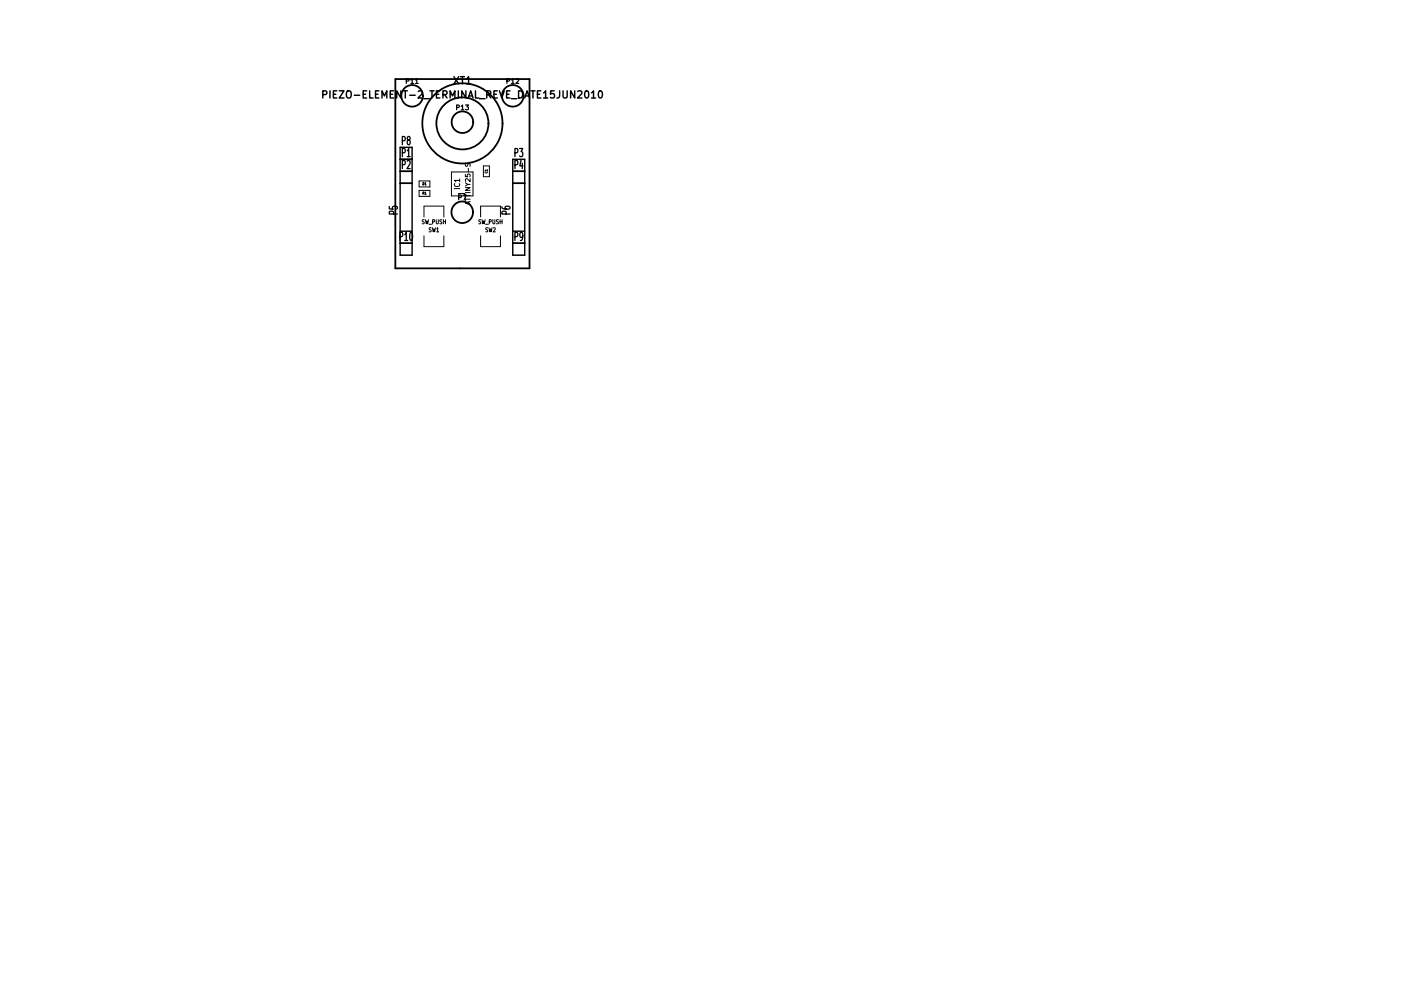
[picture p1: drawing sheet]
<svg xmlns="http://www.w3.org/2000/svg" width="297mm" height="210mm" viewBox="0 0 297 210" stroke-linecap="round" stroke-linejoin="round" font-family="sans-serif">
<g fill="none" stroke="#000" stroke-width=".38">
<path d="M83.8 16.8h28.5v40.1h-28.5z"/>
<circle cx="87.4" cy="20.3" r="2.29"/>
<circle cx="98" cy="26.2" r="8.5"/>
<circle cx="98" cy="26.2" r="5.5"/>
<circle cx="98" cy="25.9" r="2.29"/>
<circle cx="108.7" cy="20.3" r="2.29"/>
<circle cx="98" cy="45" r="2.29"/>
</g>
<g fill="none" stroke="#000" stroke-width=".21">
<path d="M88.9 38.4h2.2v1.2h-2.2zM89.7 38.7a.25 .25 0 0 1 .2 .3 .25 .25 0 0 1-.2 .2zM90.1 38.8l.1-.1v.5M90.1 39.2h.3M95.7 36.5h4.6v5h-4.6zM96.3 40h1.2M96.4 38.9v.1a.52 .52 0 0 0 .5 .6 .52 .52 0 0 0 .5-.6v-.1M97.5 38.2h-1.2l.3 .3M97.5 38v.5M98.7 39.8h1l-1 .6h1M98.7 38.8l.5 .3-.5 .3M98.7 37v.4l.4 .1v-.5h.5v.5"/>
<path d="M98.7 34.7l.1 .5a.43 .43 0 0 0 .5-.5l.3 .1v.5M99.2 39.1h.5M99.3 35.7v.8M99.7 37.9v.6l-.7-.6-.3 .2 .1 .4M102.5 35.2h1.3v2.3h-1.3zM102.9 36.4h-.1a.22 .22 0 0 0 .3 .3 .22 .22 0 0 0 .2-.3M103.3 36.1h-.5l.2 .1M103.3 36v.2M88.9 40.4h2.2v1.2h-2.2zM89.7 41l.2-.1v-.2h-.2v.5M89.8 41l.1 .2M89.9 43.7v2.3"/>
<path d="M89.9 50v2.3M89.9 52.3h4.2M89.9 43.7h4.2M89.9 46.6l-.4 .1v.2l.4 .4-.1 .2-.3-.1M90.1 40.8l.1-.1v.5M90.1 41.2h.3M90.2 46.6l.2 .9 .1-.7 .2 .7 .2-.9M91 47.5h.5M91.4 48.3l-.4 .1v.2l.4 .4-.1 .2-.3-.1M91.7 48.3l.2 .9 .1-.7 .1 .7 .2-.9M91.7 47h.4v-.4h-.4v.9M92.5 46.6v.7l.1 .2 .3-.2v-.7"/>
<path d="M92.6 48.5l.2-.2v.9M92.6 49.2h.4M93.7 46.6l-.4 .1v.2l.4 .4-.2 .2-.2-.1M94 46.6v.9M94 47h.4M94.1 43.7v2.3M94.1 50v2.3M94.4 46.6v.9M97.2 41.5v-.5h1.3v.5M98.7 41.2v.6M98.7 41.9v.6M98.7 42.2h1"/>
<path d="M98.7 41.5h1M98.7 40.8h1M99.4 42.8v.5M99.7 42.7l-1 .4 1 .3M101.9 43.7v2.3M101.9 50v2.3M101.9 52.3h4.2M101.9 43.7h4.2M102 46.6l-.5 .1v.2l.5 .4-.2 .2-.3-.1M102.2 46.6l.2 .9 .1-.7 .2 .7 .2-.9M103 47.5h.5M103.4 48.3l-.4 .1v.2l.4 .4-.1 .2-.3-.1"/>
<path d="M103.7 48.3l.2 .9 .1-.7 .1 .7 .2-.9M103.7 47h.4v-.4h-.4v.9M104.5 46.6v.7l.1 .2 .3-.2v-.7M104.6 48.4l.3-.1 .1 .2-.5 .7h.5M105.7 46.6l-.4 .1v.2l.4 .4-.2 .2-.2-.1M106 47h.5M106 46.6v.9M106.1 43.7v2.3M106.1 50v2.3M106.5 46.6v.9"/>
</g>
<g fill="none" stroke="#000" stroke-width=".3">
<path d="M70 19.3v1.5M70.7 20h.5M71.4 19.3h-.7v1.5h.7M71.9 19.3h1l-1 1.5h1M73.7 19.3h.1a.51 .51 0 0 1 .7 .5v.5a.51 .51 0 0 1-.6 .5 .51 .51 0 0 1-.5-.5v-.5zM77 20h.5M77.7 19.3h-.7v1.5h.7M78.4 19.3v1.5h.7M79.6 20h.5M80.3 19.3h-.7v1.5h.7M82.7 20h.5M83.5 19.3h-.8v1.5h.8"/>
<path d="M85 19.3v1.5l-.9-1.5v1.5M85.5 19.3h.9M85.9 19.3v1.5M88.7 19.4l.6-.1 .3 .4-1 1.1h1M91.2 19.3h.8M91.6 19.3v1.5M92.5 20h.5M93.3 19.3h-.8v1.5h.8M96.2 16.3l1 1.5M97.2 19.3v1.5M97.2 16.3l-1 1.5M97.6 16.3h.9"/>
<path d="M98 16.3v1.5M98.8 19.3v1.5l-.9-1.5v1.5M98.9 16.7l.5-.4v1.5M98.9 17.8h.9M100.8 19.3v1.5h.7M104.7 20h.5M105.5 19.3h-.8v1.5h.8M105.9 19.3l.5 1.5 .5-1.5M107.4 20h.5M108.1 19.3h-.7v1.5h.7M110 19.3a.77 .77 0 0 1 .8 .7 .77 .77 0 0 1-.8 .8zM112.6 19.3h.8"/>
<path d="M113 19.3v1.5M113.9 20h.5M114.7 19.3h-.8v1.5h.8M115.2 19.7l.5-.4v1.5M117.5 19.3h-.7l-.1 .7 .2-.2 .5 .1 .2 .2-.1 .5-.2 .2-.6-.2M118.7 19.3v1a.49 .49 0 0 1-.6 .5M119.4 19.3v1.2l.3 .3h.3l.3-.3v-1.2M121.9 19.3v1.5l-.9-1.5v1.5M122.5 19.4l.6-.1 .3 .4-1 1.1h1M124.2 19.3h.1a.81 .81 0 0 1 .5 .7 .81 .81 0 0 1-.5 .8 1.01 1.01 0 0 1-.1-1.5zM125.4 19.7l.4-.4v1.5M127 19.4l.2-.1a.81 .81 0 0 1 .5 .7 .81 .81 0 0 1-.5 .8l-.2-.2-.1-.4z"/>
<path d="M68.4 20.1l.8-.1 .1-.2-.1-.4-.8-.1v1.5M75.1 20.2h1.2M81 20.8v-1.5l.5 1 .5-1v1.5M84.8 31.2v22.9M84.8 38.9h2.6M86.9 20.2h1.1M87.4 31.2v22.9M89.8 20.9h1.2M93.9 20.1l.7-.1 .2-.2-.1-.4-.8-.1v1.5M94.3 20.1l.5 .7M95.4 20.8v-1.5l.5 1 .6-1v1.5M99.3 20.8l.5-1.5 .5 1.5"/>
<path d="M99.4 20.3h.8M101.7 20.9h1.1M103.2 20.1l.7-.1 .2-.2-.1-.4-.8-.1v1.5M103.6 20.1l.5 .7M108.4 20.9h1.2M108.7 38.9h2.6M108.7 33.8v20.3M111.3 33.8v20.3M111.3 20.8l.5-1.5 .5 1.5M111.4 20.3h.7M115.2 20.8h.9M125.4 20.8h.9"/>
<path d="M84.8 51.6h2.6M84.8 49h2.6M108.7 51.6h2.6M108.7 49h2.6"/>
</g>
<path d="M84.8 36.3h2.6M84.8 33.8h2.6M84.8 38.9h2.6M84.8 31.2h2.6M108.7 36.3h2.6M108.7 33.8h2.6M108.7 38.9h2.6M84.8 54.1h2.6M84.8 51.6h2.6M108.7 54.1h2.6M108.7 51.6h2.6" fill="none" stroke="#000" stroke-width=".32"/>
<g fill="none" stroke="#000" stroke-width=".27">
<path d="M85.3 32.4h.4l.2-.2v-.4l-.2-.3h-.4v1.7M85.3 34.9h.4l.2-.1v-.4l-.2-.4h-.4v1.8M85.3 29.8h.4l.2-.1v-.4l-.2-.4h-.4v1.8M86.3 32l.3-.5v1.7M86.3 34.2l.5-.2 .2 .5-.7 1.3h.7M86.3 33.2h.7M86.5 29.7a.39 .39 0 0 1-.2-.6 .39 .39 0 0 1 .7 0 .39 .39 0 0 1-.2 .6l-.4 .1-.1 .2 .2 .7h.3l.2-.4-.2-.6M109.2 32.4h.4l.1-.2 .1-.4-.2-.3h-.4v1.7M109.2 34.9h.4l.1-.1 .1-.4-.2-.4h-.4v1.8M110.2 31.5h.6l-.3 .6 .3 .2v.7l-.2 .2-.4-.2M110.5 33.9l-.3 1.3h.7M110.7 34.6v1.2"/>
<path d="M82.5 43.8v.5h.9l-.2-.1 .1-.4h.8l.2 .1-.2 .4M83.4 45.4v-.4l-.1-.2h-.4l-.4 .2v.4h1.8M84.8 50.2h.4l.2-.2v-.4l-.2-.3h-.4v1.7M85.8 49.8l.3-.5v1.7M85.8 51h.6M87 49.3h.1a1.17 1.17 0 0 1 0 1.7 1.64 1.64 0 0 1-.1-1.7zM106.4 43.8l.1 .3 .7 .2h.8l.1-.4-.3-.2-.6 .1-.1 .3 .3 .2M107.3 45.4v-.4l-.1-.2h-.5l-.3 .2v.4h1.7M109.2 50.2h.4l.1-.2 .1-.4-.2-.3h-.4v1.7M110.8 50l-.2 .3-.3-.1-.1-.6 .2-.3 .4 .1v.8l-.2 .7-.3 .1"/>
</g>
<g fill="none" stroke="#000" stroke-width=".25">
<path d="M86.1 17.2h.5l.1-.4-.6-.1v1M87.1 17l.3-.3v1M87.1 17.7h.6M88.1 17l.3-.3v1M88.1 17.7h.6M107.5 17.2h.5v-.4l-.5-.1v1M108.4 17l.3-.3v1M108.4 17.7h.6M109.4 16.8l.4-.1 .2 .3-.6 .7h.6M96.8 22.8l.5-.1v-.3l-.5-.1v1M97.8 22.5l.3-.2v1M97.8 23.3h.6"/>
<path d="M98.7 22.3h.6l-.3 .3 .3 .1v.5h-.6M97.3 41.9l.4-.1 .1-.4-.5-.1v1.1M98.2 41.3h.6l-.4 1.1"/>
</g>
</svg>
